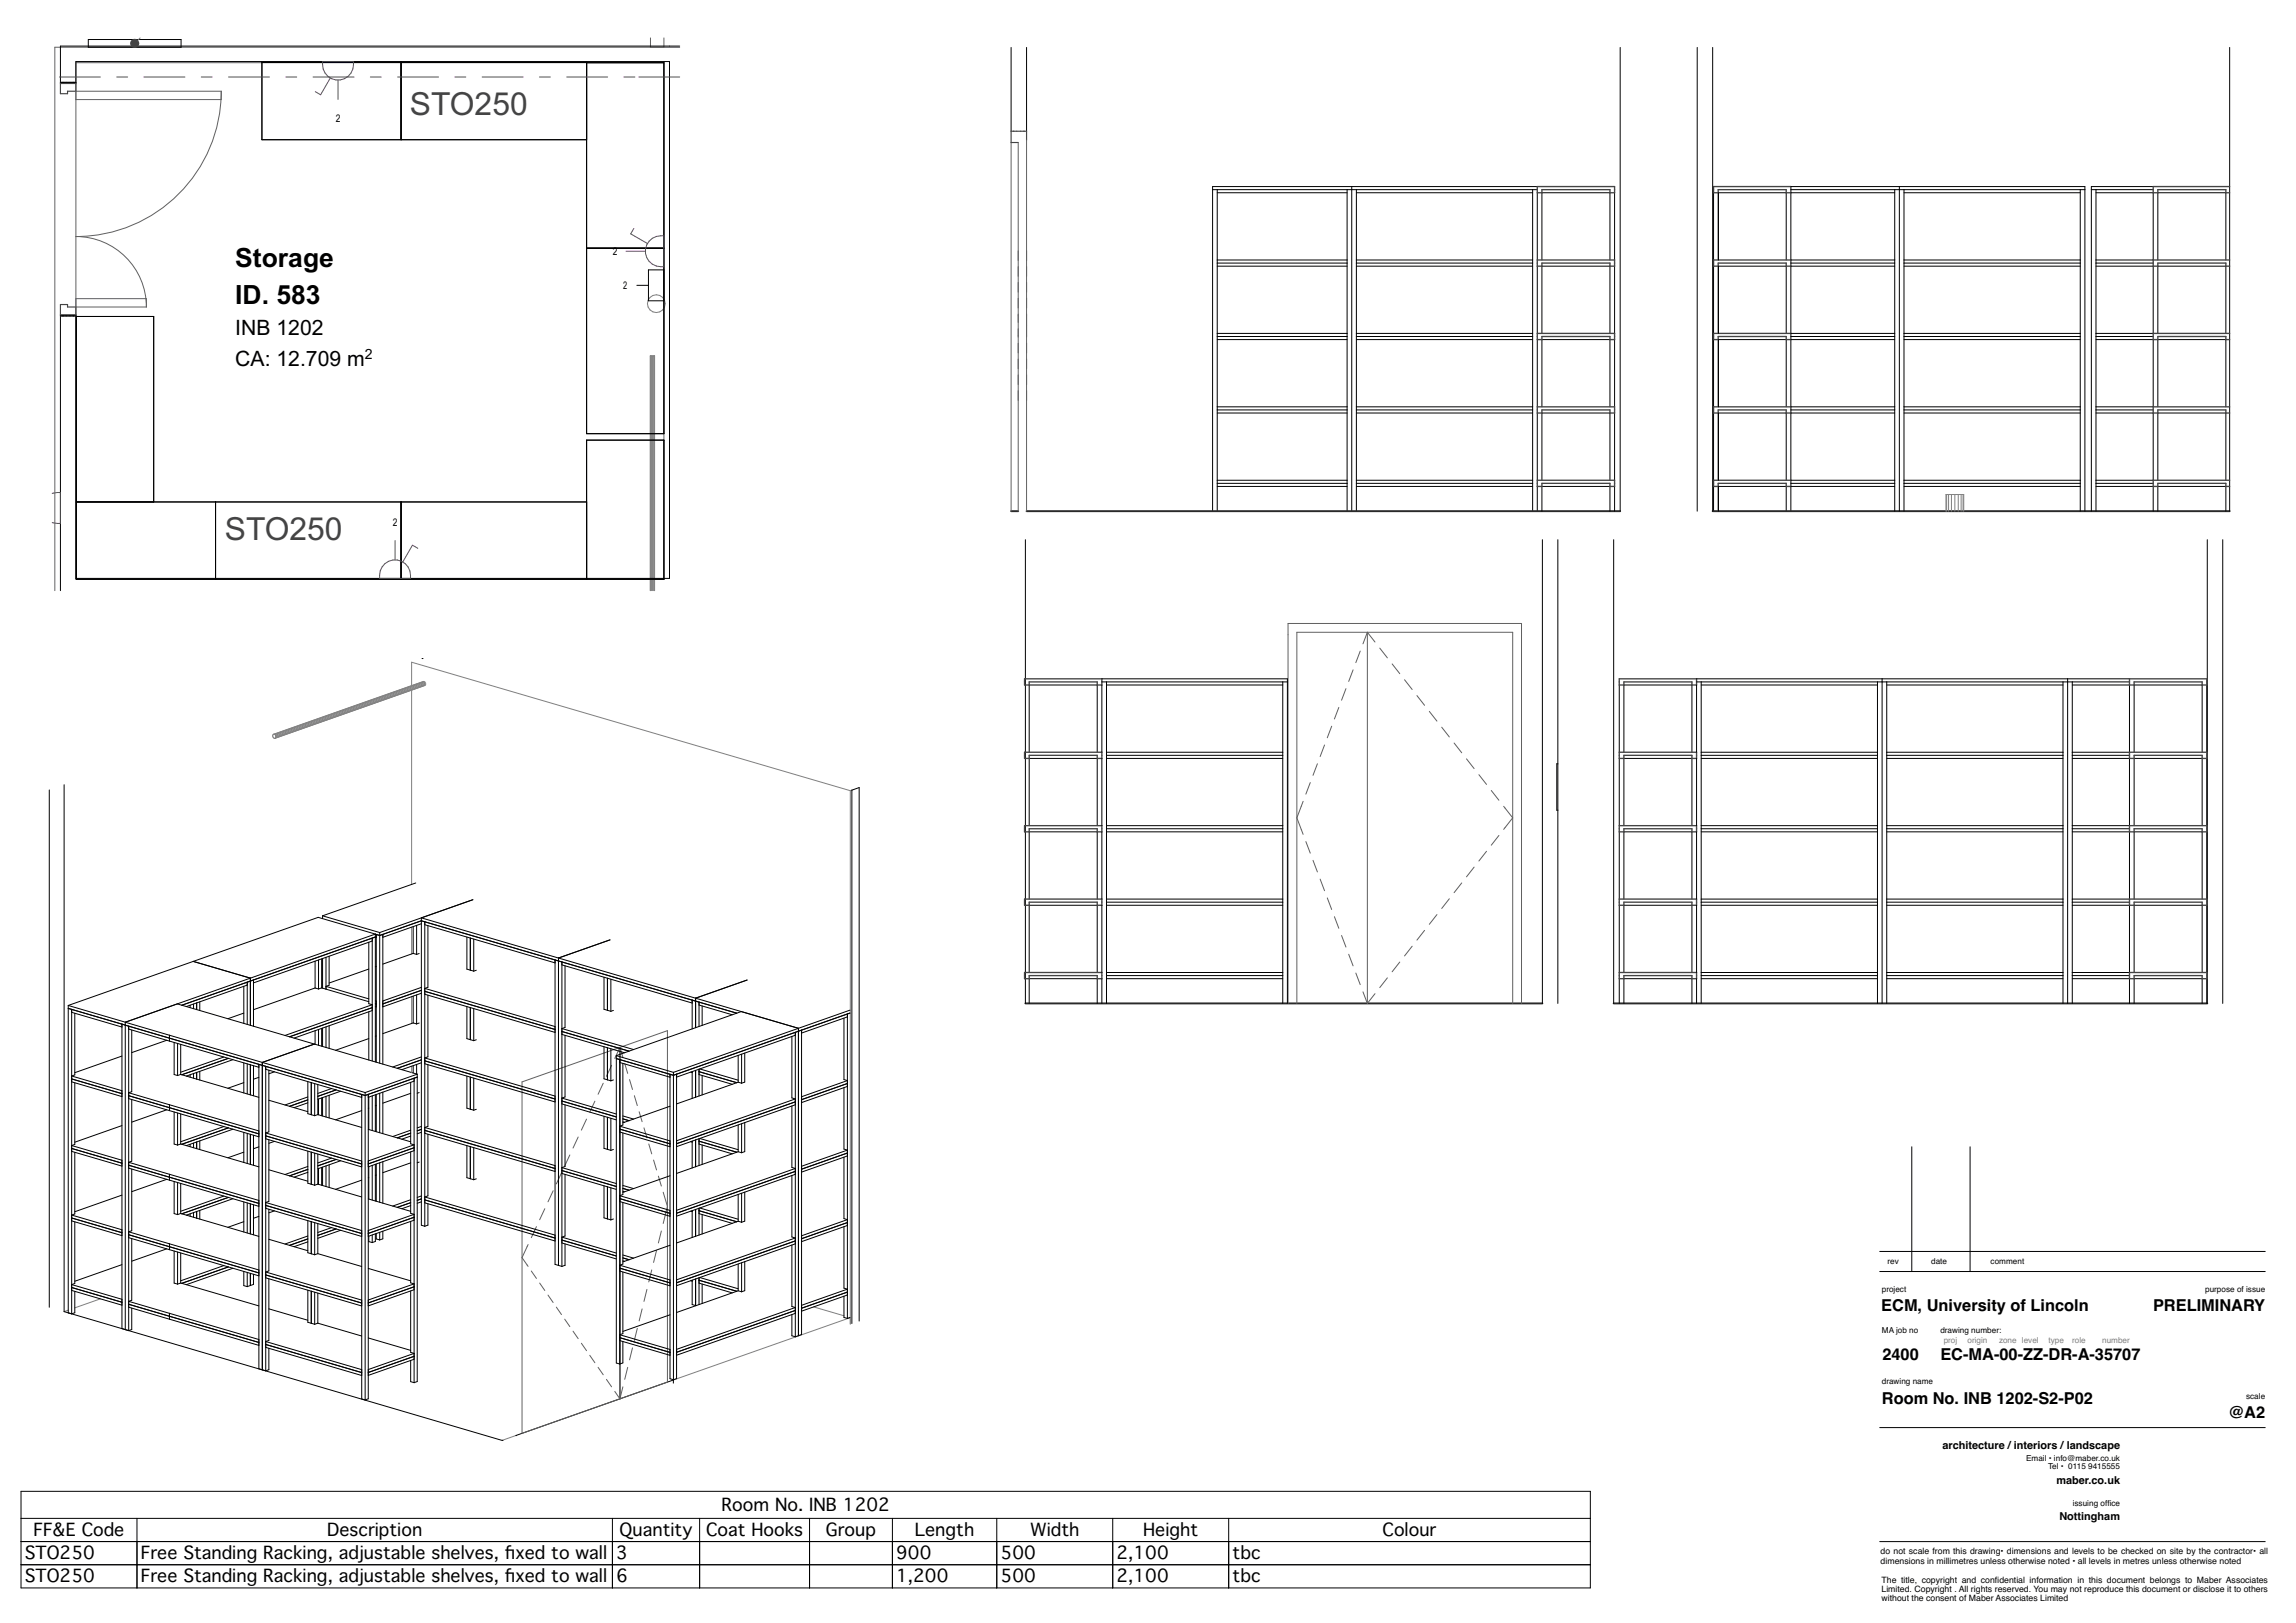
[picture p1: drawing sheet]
<svg xmlns="http://www.w3.org/2000/svg" width="594mm" height="420mm" viewBox="0 0 594 420" stroke-linecap="round" stroke-linejoin="round" font-family="sans-serif">
<defs><g id="words">
<g font-size="8.2" fill="#444">
<text x="106" y="29.7">STO250</text>
<text x="58.2" y="139.7">STO250</text>
</g>
<g font-size="6.9">
<text x="60.9" y="69.1">Storage</text>
<text x="60.9" y="78.5">ID. 583</text>
</g>
<g font-size="5.5">
<text x="60.9" y="86.7">INB 1202</text>
<text x="60.9" y="94.6">CA: 12.709 m</text>
</g>
<g font-size="4.5">
<text x="186.7" y="390.9">Room No. INB 1202</text>
<text x="8.7" y="397.4">FF&amp;E Code</text>
<text x="84.6" y="397.4">Description</text>
<text x="160.3" y="397.4">Quantity</text>
<text x="182.7" y="397.4">Coat Hooks</text>
<text x="213.7" y="397.4">Group</text>
<text x="236.7" y="397.4">Length</text>
<text x="266.5" y="397.4">Width</text>
<text x="295.8" y="397.4">Height</text>
<text x="357.7" y="397.4">Colour</text>
<text x="6.4" y="403.4">STO250</text>
<text x="36.4" y="403.4">Free Standing Racking, adjustable shelves, fxed to wall</text>
<text x="130.6" y="403.4">i</text>
<text x="159.4" y="403.4">3</text>
<text x="231.9" y="403.4">900</text>
<text x="258.9" y="403.4">500</text>
<text x="288.9" y="403.4">2,100</text>
<text x="318.9" y="403.4">tbc</text>
<text x="6.4" y="409.4">STO250</text>
<text x="36.4" y="409.4">Free Standing Racking, adjustable shelves, fxed to wall</text>
<text x="130.6" y="409.4">i</text>
<text x="159.4" y="409.4">6</text>
<text x="231.9" y="409.4">1,200</text>
<text x="258.9" y="409.4">500</text>
<text x="288.9" y="409.4">2,100</text>
<text x="318.9" y="409.4">tbc</text>
</g>
<g font-size="4.2">
<text x="486.7" y="339.2">ECM, University of Lincoln</text>
<text x="557" y="339.2">PRELIMINARY</text>
<text x="487" y="352">2400</text>
<text x="502" y="352">EC-MA-00-ZZ-DR-A-35707</text>
<text x="486.9" y="363.3">Room No. INB 1202-S2-P02</text>
<text x="576.5" y="367">@A2</text>
</g>
<text font-size="3.7" x="94.4" y="93">2</text>
<g font-size="2.8">
<text x="502.5" y="374.9">architecture /interiors /landscape</text>
<text x="532" y="384.1">maber.co.uk</text>
<text x="532.8" y="393.4">Nottingham</text>
</g>
<g font-size="2.7">
<text x="86.8" y="31.5">2</text>
<text x="158.5" y="66">2</text>
<text x="161.2" y="74.9">2</text>
<text x="101.6" y="136.1">2</text>
</g>
<g font-size="2.3">
<text x="486.5" y="402.3">do not scale from this drawing• dimensions and levels to be checked on site by the contractor• all</text>
<text x="486.5" y="404.7">dimensions in millimetres unless otherwise noted • all levels in metres unless otherwise noted</text>
<text x="486.8" y="409.7">The title, copyright and confdential information in this document belongs to Maber Associates</text>
<text x="486.8" y="412">Limited. Copyright . All rights reserved. You may not reproduce this document or disclose it to others</text>
<text x="516.1" y="409.7">i</text>
<text x="486.8" y="414.2">without the consent of Maber Associates Limited</text>
</g>
<g font-size="2.1">
<text x="488.3" y="327.1">rev</text>
<text x="499.6" y="327.1">date</text>
<text x="515" y="327.1">comment</text>
<text x="486.8" y="334.3">project</text>
<text x="570.5" y="334.3">purpose of issue</text>
<text x="486.9" y="345">MA job no</text>
<text x="502" y="345">drawing number:</text>
<text x="486.8" y="358.2">drawing name</text>
<text x="581.1" y="362">scale</text>
<text x="524.2" y="378.1">Email • info@maber.co.uk</text>
<text x="529.9" y="380.2">Tel • 0115</text>
<text x="540.2" y="380.2">9415555</text>
<text x="536.2" y="389.8">issuing offce</text>
<text x="545.2" y="389.8">i</text>
</g>
<g font-size="2.1" fill="#7f7f7f">
<text x="502.9" y="347.6">proj</text>
<text x="509" y="347.6">origin</text>
<text x="517.2" y="347.6">zone level</text>
<text x="530" y="347.6">type</text>
<text x="536.1" y="347.6">role</text>
<text x="543.9" y="347.6">number</text>
</g>
</g></defs>
<path d="M486.3 329h99.7M486.3 323.9h99.7M486.3 369.4h99.7M486.3 398.9h99.7" fill="none" stroke="#000" stroke-width=".26"/>
<path d="M560.4 372.2h24.3v23.8h-24.3z" fill-rule="evenodd" fill="#fff"/>
<g fill="none" stroke="#000" stroke-width=".26">
<path d="M15.6 21.3h4M15.6 81.7h4M494.6 296.8v32.2M509.7 296.8v32.2M5.4 385.9h406v25h-406zM5.4 392.9h406M5.4 398.9h406M35.4 392.9v18M158.4 392.9v18M181 392.9v18M209.4 392.9v18M230.9 392.9v18"/>
<path d="M257.9 392.9v18M287.9 392.9v18M317.9 392.9v18M5.4 404.9h406"/>
</g>
<!-- layer: A-35-FFE-Zones -->
<path d="M19.6 16.2h152.2v133.7h-152.2zM168.3 9.8v2.5M171.8 9.8v2.4M175.8 12.3l-161.6-.1v140.6" fill="none" stroke="#606060" stroke-width=".26"/>
<!-- layer: Y-15-M-590-M_PIPEWORK.Revit MEP -->
<g fill="none" stroke="#808080" stroke-width=".26">
<path d="M168.3 92.1v60.7M168.4 92.1v60.7M168.6 92.1v60.7M168.8 92.1v60.7M169 92.1v60.7M169.2 92.1v60.7M168.2 152.8v-60.7h1.2l-.1 60.7"/>
<circle cx="169.8" cy="78.6" r="2.3"/>
</g>
<!-- layer: A-25-M_Wall_Int -->
<path d="M175.8 11.9h-160.2v9.4h4v-5.4h153.6v133.8h-153.6v-68h-4v71.1" fill="none" stroke="#000" stroke-width=".26"/>
<path d="M19.6 23.6h37.6v2.2h-37.6zM57.2 23.6a37.6 37.6 0 0 1-37.6 37.6 18.2 18.2 0 0 1 18.3 18.2M19.6 77.3h18.3v2.1h-18.3z" fill="none" stroke="#606060" stroke-width=".26"/>
<path d="M15.6 21.3h4v2.3h-2.1v.6h-1.9zM15.6 21.6h4M15.6 78.8h1.9v.6h2.1v2.3h-4zM15.6 81.4h4" fill="none" stroke="#444" stroke-width=".3"/>
<!-- layer: A-35-M_FFE_Loose -->
<path d="M103.8 16.2v20M151.8 16.2h20v96h-20v-96h-84v20h84M151.8 64.2h20M19.8 129.9h132M39.8 129.9v-48h-20v68h152v-36h-20v36M55.8 129.9v20M103.8 129.9v20" fill="none" stroke="#000" stroke-width=".26"/>
<!-- layer: A-35-M_FFE_Schedule -->
<path d="M22.8 10.2h24v2h-24z" fill="none" stroke="#000" stroke-width=".26"/>
<path d="M164.8 73.8h3M167.8 69.8h4v8h-4z" fill="none" stroke="#000" stroke-width=".26"/>
<g fill="none" stroke="#00f" stroke-width=".26">
<path d="M83.5 15.9h8a4.1 4.1 0 0 1-4 4.8 4.1 4.1 0 0 1-4-4.8zM85.5 20.2h.1M85.5 20.2l-2.5 4.3-1.4-.8M87.5 20.7v5M164 59.1l-.8 1.4 4.3 2.5M162 65h5M167.5 63h.1M167.9 62.4a4.3 4.3 0 0 1 3.9-1.4v8a4.1 4.1 0 0 1-4.3-2 4.1 4.1 0 0 1 .4-4.6zM13.5 127.7l2.1-.2v8l-2.1-.3M102.2 139.9v5M99.6 145.9a4.1 4.1 0 0 1 4.6-.5 4.1 4.1 0 0 1 2 4.3h-8a4.3 4.3 0 0 1 1.4-3.8zM104.2 145.4h.1"/>
<path d="M108.1 141.9l-1.4-.8-2.5 4.3"/>
</g>
<path d="M36.3 9.8l-.7 .7" fill="none" stroke="#808080" stroke-width=".26"/>
<circle cx="34.8" cy="11.2" r="1" fill="none" stroke="#444" stroke-width=".35"/>
<circle cx="34.8" cy="11.2" r="1" fill="#444"/>
<!-- layer: A-15-MG_Structural_Grid -->
<g fill="none" stroke="#750077" stroke-width=".26">
<path d="M15.4 19.9h10.6M30.2 19.9h2.8M37.3 19.9h10.5M52.1 19.9h2.8M59.1 19.9h10.6M73.9 19.9h2.9M81 19.9h10.6M95.8 19.9h2.8M102.9 19.9h10.6M117.7 19.9h2.8M124.7 19.9h10.6M139.6 19.9h2.8"/>
<path d="M146.6 19.9h10.6M161.4 19.9h2.9M165.3 19.9h10.5"/>
</g>
<g fill="none" stroke="#000" stroke-width=".26">
<path d="M109.2 170.4h.1M12.7 204.4v133.9M16.6 203.1v136.3l1.1 .3M83.5 237v.7M83.5 237l14.7 4.3M106.9 239.8v6.9M107.6 228.5l-24.1 8.5M107.8 239.5v7.5M109 238.3l-10.8 3.8-15.9-4.7-32.3 11.4M109 239l-10 3.6M109 238.3l.9 .2v78.8M109 238.3l71.8 21v6.3"/>
<path d="M109.9 239.3l33.7 9.9M110.7 239.5v16l-.8 .3 33.7 9.9M122.3 232.8l-24.1 8.5M45.9 259.8l35.4 10.4M50 248.8l-32.3 11.4M50 248.8l14.8 4.3M50.1 259.8v1.2M50.9 259.5v1.8M51.7 259.3v2.2M63.1 255.2v9.6M64 254.9l-15.8 5.6M64.8 253.1l-32.4 11.4"/>
<path d="M64.8 253.1v12.2M64.8 253.9l-17.8 6.2M64.8 253.1l32.3-11.4v33.1M65.6 253.6v12M81.5 248.7v7M81.5 255.7l.9 .2M81.5 255.7l-15.9 5.6M82.4 248.4v7.5M83.2 248.1v7.5M83.2 255.6l-.8 .3M83.2 255.6l12.2 3.6M83.5 248.1v7.6"/>
<path d="M84.3 247.7v8.3M85.1 247.5v7.5l-.8 .2 11.1 3.3M95.4 243.8v15.9l.9 .3-22.6 8M95.4 250.8l-10.3 3.6M96.3 242.8v31.8M96.3 243.5l-30.7 10.9M97.1 242.5l-33.1 11.7v10.9M97.1 259.7l.2 .1M97.1 242.5l.2 .1M97.1 259l.2 .1M97.3 250.1l-.2 .1M97.3 241.8v33.1"/>
<path d="M98.2 241.3v33.8M99 241.8v33.6M106.9 246.7l-7.9 2.8M106.9 257.8v6.9M106.9 246.7l.9 .3M107.8 257.5v7.5M108.4 246.7l-.6 .3M109 257l-10 3.5M109 256.3l-10 3.5M109 255.5l-10 3.5M109.9 257.3l33.7 9.9M109.9 256.5l33.7 9.9"/>
<path d="M110.7 257.5v16l-.8 .3 33.7 9.8M120.8 242.5v8.3l1.8 .5M121.7 242.8v8.3M122.6 243v8.3M123.2 251.1l-.6 .2M143.6 248.4v78.8l1.8 .5M144.5 247.9l-35.5-10.4v79.6l.9 .2M144.5 247.9v79.6M144.5 247.9l62.1 18.2M145.4 249.7l33.7 9.9M145.4 248.9v78.8M146.2 249.9v16l-.8 .3 18.5 5.4"/>
<path d="M156.3 252.9v8.3l1.7 .5M157.2 253.1v8.3M157.8 243.2l-13.3 4.7M158 253.4v8.3M179.1 258.8v7.5M180 259.1l10.6 3.1M193.3 253.6l-13.3 4.7v7.6M17.7 261l15.6 4.6v78.7M17.7 260.2v79.5M17.7 260.2l14.7 4.3M18.5 261.2v78.8M18.5 280l13 3.8"/>
<path d="M18.5 279.2l13 3.8M18.5 262l13 3.8M19.3 262.2v16l-.8 .2 13 3.9M31.5 265v78.8l1.8 .5M31.5 273.3l-12.2 4.3M32.4 265.3l62.1 18.2 13.4-4.8M32.4 264.5v79.6M32.4 264.5l11.4 3.4M33.3 266.3l10.5 3.1M34.1 266.5v16l-.8 .3 10.5 3.1M43.1 269.2l-9 3.2M43.8 269.4l23.2 6.8"/>
<path d="M43.8 267.9v1.5M43.8 267.9l24.1 7M45.1 269.8v8.3l.8 .2M45.9 270v8.3M46.7 270.3v7.7M46.7 278l20.3 6M46.7 278l-.8 .3M49.2 260.1v.7M49.2 278.1v.7M50.1 277.8v1.2M50.9 277.5v1.8M51.7 277.2v2.3"/>
<path d="M57.9 273.5l-11.2 4M59.1 273.9l-12.1 4.2M60.3 274.2l-12.1 4.3M63.1 275v7.8M63.1 262.2l-4.1 1.4M64 275.3v7.8M64.8 275.5v7.8M65.6 275.8v7.8M67 275.4v78.8l1.7 .5M67 278.8l-1.4 .5M67.9 274.9v79.6M67.9 274.9l26.6 7.8"/>
<path d="M68.7 276v78.7M68.7 276.7l24.9 7.3M69.6 276.9v16l-.9 .3 24.9 7.3M71 277.4l-1.4 .5M79.6 279.9v8.3l1.8 .5M81.3 270.2l26.6 7.8M81.3 270.2l-13.4 4.7M81.5 266.7v3.5M82.4 266.4v4.1M83.2 266.1v4.6M83.5 266v4.8M84.3 265.7v5.4"/>
<path d="M85.1 265.4v5.9M95.4 261.8v12.5M95.4 268.8l-8.6 3M96.3 261.5l-20.2 7.1M96.3 260.8l-21.4 7.5M97.1 260.5l.2 .1M97.3 268.1l-.2 .1M106.9 275.8v1.9M106.9 264.7l.9 .3M106.9 264.7l-7.9 2.8M107.1 279v78.8M107.1 279.8l-11.8 4.2"/>
<path d="M107.8 275.5v2.4M107.9 278v79.5l-.8 .3M107.9 278l-13.4 4.7M108.4 264.7l-.6 .3M109 275l-5 1.8M109 274.3l-6.2 2.2M109 273.5l-7.4 2.6M109.9 275.3l33.7 9.9M109.9 274.5l33.7 9.9M110.7 275.5v16l-.8 .3 33.7 9.8M120.8 260.5v8.3l1.8 .5M120.8 278.5v8.3l1.8 .5"/>
<path d="M121.7 260.7v8.3M121.7 278.7v8.3M122.6 261v8.3M122.6 279v8.3M123.2 269.1l-.6 .2M145.4 267.7l16.2 4.7M145.4 266.9l17.3 5.1M146.2 267.9v16l-.8 .3 14 4.1M156.3 270.9v8.3l1.7 .5M157.2 271.1v8.3M158 271.4v8.3M158.7 279.5l-.7 .2"/>
<path d="M158.7 261.5l-.7 .2M159.4 273.2v79.5l.9 .3M159.4 273.9l14.8 4.4M159.4 273.2l14.8 4.3M160.3 274.2v78.8M160.3 275l13 3.8M161.1 275.2v15.9l-.8 .3 13 3.8M173.3 278v78.8l.9 .2M174.2 278.3l45.7-16.1-.7 .2v78.8M174.2 278.3l.8-.3v78.8l-.8 .2M174.2 277.5v79.5M178.7 277.4l.4 .2"/>
<path d="M179.1 277.3v6.9M180 277v6.9M180.8 278.1l8.6 2.5M180.8 276.7v6.9M180.8 277.3l9.8 2.9M180.8 260.1l8.6 2.5M181 276.6l10 2.9M181.7 260.3v5M181.7 278.3v5M191 273.1v7M191.9 272.8v7.5M192.7 272.5v7.5l-.8 .3"/>
<path d="M204.9 268.2v15.9l.9 .3-30.8 10.8M205.8 267.9l-30.8 10.8M205.8 267.1v78.8M206.6 266.1v79.5M206.6 266.1l-14.8-4.3-32.4 11.4M207.4 266.6v78.8l-1.6 .5M218.3 263.5v15.9l.9 .2-11.8 4.2M219.2 263.2l-11.8 4.1M219.9 261.4l-45.7 16.1M18.5 298l13 3.8M18.5 297.2l13 3.8M19.3 298.2v15.9l-.8 .3 13 3.8"/>
<path d="M19.3 280.2v16l-.8 .2 13 3.8M31.5 291.3l-12.2 4.3M33.3 283.5l33.7 9.9M33.3 284.3l10.5 3.1M34.1 284.5v16l-.8 .3 10.5 3.1M43.1 287.2l-9 3.2M43.8 287.4l23.2 6.8M43.8 285.9v1.5M43.8 285.9l23.2 6.8M45.1 287.8v8.3l.8 .2M45.9 288v8.3M46.7 288.3v7.7"/>
<path d="M46.7 296l20.3 6M46.7 296l-.8 .3M49.2 296.1v.6M50.1 295.8v1.2M50.9 295.5v1.7M51.7 295.2v2.3M57.9 291.5l-11.2 4M59.1 291.9l-12.1 4.2M60.3 292.2l-12.1 4.3M63.1 293v7.8M63.1 298.2l-4.1 1.4M63.1 280.2l-4.1 1.4"/>
<path d="M64 293.3v7.8M64.8 293.5v7.8M65.6 293.8v7.8M67 296.8l-1.4 .5M68.7 294.7l24.9 7.3M68.7 293.9l24.9 7.3M69.6 294.9v16l-.9 .3 24.9 7.3M69.6 284.7l10 3M71 295.4l-1.4 .5M79.6 297.9v8.3l1.8 .5M79.6 285.4l-3.5 1.2M79.6 284.6l-4.7 1.7"/>
<path d="M79.6 283.9l-5.9 2M80.5 280.2v8.3M80.5 298.2v8.3M81.4 280.4v8.3M81.4 298.4v8.3M82.2 280.7v7.7M82.2 298.6v7.8M82.2 288.4l-.8 .3M82.2 288.4l11.4 3.4M82.4 284.4v4.1M83.2 284.1v4.6M83.5 284v4.8"/>
<path d="M84.3 283.7v5.4M85.1 283.4v5.9M85.8 299.7l-3.6 1.2M85.8 281.7l-3.6 1.3M87 282l-4.8 1.7M88.1 282.4l-5.9 2.1M93.6 283.2v78.8l.9 .3M93.6 287.4l-6.8 2.4M94.5 282.7v79.6M95.3 283.2v78.8l-.8 .3M95.3 292.3l10.9 3.2M95.4 283.9v8.4"/>
<path d="M95.4 286.8h-.1M96.3 283.6v9M97.1 283.3v9.5M97.3 283.2v9.7M97.3 286.1l-.2 .1M98.2 282.9v10.2M99 282.6v10.8M106.2 280.1v15.9l.9 .3-11.8 4.1M106.2 298.1v15.9l.9 .2-11.8 4.2M106.2 294l-2.2 .8M106.2 293.2l-3.4 1.3M106.2 292.5l-4.6 1.6"/>
<path d="M106.2 282.9l-7.2 2.6M107.1 297.8l-11.8 4.2M107.1 297l-11.8 4.2M108.4 282.7l-.5 .2M109 293l-1.1 .4M109 292.3l-1.1 .3M109 291.5l-1.1 .4M109.9 293.3l33.7 9.8M109.9 292.5l33.7 9.9M110.7 293.5v16l-.8 .3 33.7 9.8M120.8 296.5v8.3l1.8 .5M121.7 296.7v8.3"/>
<path d="M122.6 297v8.3M123.2 287.1l-.6 .2M145.4 285.7l14 4.1M145.4 284.9l14 4.1M146.2 285.9v16l-.8 .3 14 4.1M156.3 288.9v8.3l1.7 .5M157.2 289.1v8.3M158 289.4v8.3M158.7 297.5l-.7 .2M160.3 292.9l13 3.9M160.3 292.2l13 3.8M161.1 290.3l.5 .1"/>
<path d="M161.1 289.5l1.6 .5M161.1 288.8l2.8 .8M161.1 293.2v15.9l-.8 .3 13 3.8M173.3 286.3l-12.2 4.3M178.7 295.4l.4 .2M179.1 295.3v6.9M180 295v6.9M180.8 296.1l8.6 2.5M180.8 294.7v6.9M180.8 295.3l9.8 2.9M181 294.6l10 2.9M181.7 296.3v5"/>
<path d="M191 291.1v6.9M191 298l.9 .3M191 298l-16 5.7M191 280.1l.9 .2M191 280.1l-16 5.6M191.9 290.8v7.5M192.7 290.5v7.5l-.8 .3M204.9 286.2v15.9l.9 .3-30.8 10.8M205.8 285.9l-30.8 10.8M205.8 285.1l-30.8 10.9M218.3 281.5v15.9l.9 .2-11.8 4.2M218.3 299.5v15.9l.9 .2-11.8 4.2"/>
<path d="M219.2 299.1l-11.8 4.2M219.2 298.4l-11.8 4.2M219.2 281.1l-11.8 4.2M219.2 280.4l-11.8 4.2M18.5 315.9l13 3.9M18.5 315.2l13 3.8M19.3 316.2v15.9l-.8 .3 13 3.8M31.5 309.3l-12.2 4.3M33.3 319.5l33.7 9.9M33.3 301.5l33.7 9.9M33.3 302.3l10.5 3.1M34.1 302.5v16l-.8 .3 10.5 3.1"/>
<path d="M43.1 305.2l-9 3.2M43.8 305.4l23.2 6.8M43.8 303.9v1.5M43.8 303.9l23.2 6.8M45.1 305.8v8.3l.8 .2M45.9 306v8.3M46.7 306.2v7.8M46.7 314l20.3 6M46.7 314l-.8 .3M49.2 314.1v.6M50.1 313.8v1.2M50.9 313.5v1.7"/>
<path d="M51.7 313.2v2.3M57.9 309.5l-11.2 4M59.1 309.9l-12.1 4.2M60.3 310.2l-12.1 4.3M63.1 311v7.8M63.1 316.1l-4.1 1.5M64 311.3v7.8M64.8 311.5v7.8M65.6 311.8v7.7M67 314.8l-1.4 .5M68.7 312.7l24.9 7.3M68.7 311.9l24.9 7.3"/>
<path d="M69.6 312.9v16l-.9 .3 24.9 7.2M69.6 302.7l10 3M71 313.4l-1.4 .5M79.6 315.9v8.3l1.8 .5M79.6 303.4l-3.5 1.2M79.6 302.6l-4.7 1.7M79.6 301.9l-5.9 2M79.6 319.8l-5.9 2.1M80.5 316.1v8.3M81.4 316.4v8.3M82.2 316.6v7.8M82.2 306.4l11.4 3.4"/>
<path d="M82.2 306.4l-.8 .3M82.4 302.4v4.1M83.2 302.1v4.6M83.5 302v4.8M84.3 301.7v5.3M85.1 301.4v5.9M85.8 317.7l-3.6 1.2M87 318l-4.8 1.7M87 300l-4.8 1.7M88.1 318.4l-5.9 2.1M88.1 300.4l-5.9 2.1M93.6 305.4l-6.8 2.4"/>
<path d="M95.3 310.3l10.9 3.2M95.4 319.9v1.4l.9 .3M95.4 301.9v8.4M95.4 304.7l-.1 .1M96.3 301.6v9M96.3 319.6v2M97.1 319.3v2l-.8 .3M97.1 301.3v9.5M97.3 319.2v1.4l.9 .3M97.3 301.2v9.7M97.3 304.1h-.2M98.2 300.9v10.2"/>
<path d="M98.2 318.9v2M99 318.6v2l-.8 .3M99 300.6v10.8M106.2 316.1v15.9l.9 .2-11.8 4.2M106.2 312l-2.2 .8M106.2 311.2l-3.4 1.2M106.2 300.9l-7.2 2.6M106.2 310.5l-4.6 1.6M107.1 315.8l-11.8 4.1M107.1 315l-11.8 4.2M108.4 300.7l-.5 .2M109 311l-1.1 .4"/>
<path d="M109 310.3l-1.1 .3M109 309.5l-1.1 .4M109.9 311.3l33.7 9.8M109.9 310.5l33.7 9.9M110.7 311.5v5.5l-.8 .3M123.2 305.1l-.6 .2M145.4 303.7l14 4.1M145.4 302.9l14 4.1M146.2 303.9v16l-.8 .2 14 4.2M156.3 306.9v8.3l1.7 .5M157.2 307.1v8.3M158 307.4v8.3"/>
<path d="M158.7 315.4l-.7 .3M160.3 310.9l13 3.8M160.3 310.2l13 3.8M161.1 307.5l1.6 .5M161.1 308.3l.5 .1M161.1 306.8l2.8 .8M161.1 311.2v15.9l-.8 .3 13 3.8M173.3 304.3l-12.2 4.3M178.7 313.4l.4 .1M179.1 313.3v6.9M180 313v6.9M180.8 314.1l8.6 2.5"/>
<path d="M180.8 312.7v6.9M180.8 313.3l9.8 2.9M181 312.6l10 2.9M181.7 314.3v5M191 309.1v6.9M191 316l.9 .3M191 316l-16 5.7M191.9 308.8v7.5M192.7 308.5v7.5l-.8 .3M204.9 304.2v15.9l.9 .3-30.8 10.8M205.8 303.9l-30.8 10.8M205.8 303.1l-30.8 10.9"/>
<path d="M218.3 317.4v15.9l.9 .3-11.8 4.2M219.2 317.1l-11.8 4.2M219.2 316.4l-11.8 4.2M17.7 339.7l112.2 33M17.7 339.7l.8 .3M18.5 333.9l13 3.8M18.5 333.2l13 3.8M19.3 334.2v5.5l-.8 .3M31.5 327.3l-12.2 4.3M33.3 337.5l33.7 9.9M33.3 338.3l10.5 3.1M33.3 320.3l10.5 3.1"/>
<path d="M34.1 320.5v16l-.8 .3 10.5 3.1M34.1 338.5v5.6l-.8 .2M43.1 323.2l-9 3.2M43.8 323.4l23.2 6.8M43.8 339.9l23.2 6.7M43.8 321.9v1.5M43.8 339.9v1.5M43.8 321.9l23.2 6.7M45.1 323.7v8.3l.8 .3M45.9 324v8.3M46.7 324.2v7.8M46.7 332l20.3 5.9"/>
<path d="M46.7 332l-.8 .3M57.9 327.5l-11.2 3.9M59.1 327.9l-12.1 4.2M60.3 328.2l-12.1 4.2M63.1 329v3.7l.9 .3M64 329.3v3.7M64.8 329.5v3.2M65.6 329.8v2.6l-1.6 .6M68.7 330.7l24.9 7.3M68.7 329.9l24.9 7.3M69.6 330.9v16l-.9 .3 24.9 7.2M69.6 338.7l10 3"/>
<path d="M69.6 320.7l10 3M79.6 333.9v8.3l1.8 .5M79.6 321.4l-3.5 1.2M79.6 320.6l-4.7 1.7M80.5 334.1v8.3M81.4 334.4v8.3M82.2 334.6v7.8M82.2 324.4l-.8 .3M82.2 324.4l11.4 3.3M95.3 328.2l10.9 3.3M106.2 334.1v15.9l.9 .2-11.8 4.2M107.1 333.8l-11.8 4.1"/>
<path d="M107.1 333l-11.8 4.2M145.4 321.7l14 4.1M145.4 320.9l14 4.1M146.2 321.9v5.5l-.8 .3M160.3 328.9l13 3.8M160.3 328.2l13 3.8M161.1 325.5l1.6 .5M161.1 324.8l2.8 .8M161.1 326.3l.5 .1M161.1 329.2v15.9l-.8 .3 13 3.8M173.3 322.3l-12.2 4.3M178.7 331.4l.4 .1"/>
<path d="M179.1 331.3v6.3l.9 .3M180 331v6.9M180 337.9h.1M180.8 332.1l8.6 2.5M180.8 330.7v6.9M180.8 331.3l9.8 2.9M181 330.6l10 2.9M181.7 332.3v5M191 327.1v6.9M191.9 326.8v7.5M191.9 334.3l-.9-.3-16 5.6M192.7 326.5v7.5l-.8 .3"/>
<path d="M204.9 322.2v15.9l.9 .3-30.8 10.8M205.8 339.9l-30.8 10.8M205.8 339.1l-30.8 10.8M205.8 321.9l-30.8 10.8M205.8 321.1l-30.8 10.9M218.3 335.4v5.5l.9 .3M219.2 335.1l-11.8 4.2M219.2 334.4l-11.8 4.1M43.8 341.4l23.2 6.8M68.7 348.7l24.9 7.3M68.7 347.9l24.9 7.3M69.6 348.9v5.6l-.9 .2"/>
<path d="M82.2 342.4l11.4 3.3M82.2 342.4l-.8 .3M95.3 346.2l10.9 3.2M106.2 352.1v5.4l.9 .3M107.1 351.7l-11.8 4.2M107.1 351l-11.8 4.2M160.3 346.9l13 3.8M160.3 346.2l13 3.8M161.1 347.2v5.5l-.8 .3M173.3 340.2l-12.2 4.3M174.2 357.9v-.8l-40.7 14.4M204.9 340.2v5.5l.9 .2"/>
<path d="M219.9 340.9l-.7 .3M222.3 341.9v-138.1l-1.9 .7v138M129.9 372.7h.1"/>
</g>
<g fill="none" stroke="#808080" stroke-width=".26">
<path d="M106.5 177.4v-6l113.5 33.2M106.5 178.6v50.3M109.6 176.3l-38.8 13.7M109.8 176.3l-38.8 13.7M109.9 176.4l-38.8 13.7M110 176.6l-38.7 13.6M110 177.3l-38.9 13.8M110.1 176.8l-38.8 13.6M110.1 177.2l-38.8 13.7M110.2 177l-38.8 13.7M70.8 190a.59 .59 0 0 0-.2 .6 .59 .59 0 0 0 .5 .5M70.8 190h.2"/>
<path d="M71 190l.1 .1M71.1 190.1l.2 .1M71.3 190.2v.2M71.3 190.9l-.2 .2M71.3 190.4l.1 .3M71.4 190.7l-.1 .2M220 204.6v138M220.4 204.5l-.4 .1M106.5 239.9v7M106.5 257.9v7M106.5 275.9v1.7M17.7 339l-1.1 .4"/>
<path d="M26 336.1l-6.7 2.3M210.5 338.2l7.8 2.3M219.9 340.9l-45.7 16.2M133.5 371.5l-3.6 1.2"/>
</g>
<g fill="none" stroke="#606060" stroke-width=".26">
<path d="M158.2 275.7l-1.3 2.8M160.4 271l-1.3 2.9M160.4 271l.7 2.6M160.4 271v91M160.4 271l-25.3 9v90.9l25.3-8.9M160.4 271l12.3-4.3v91l-12.3 4.3M161.6 275.2l.8 2.6M162.9 279.4l.7 2.5M147.4 298.9l-1.3 2.8M149.6 294.2l-1.3 2.9M151.7 289.6l-1.3 2.9M153.9 285l-1.3 2.8"/>
<path d="M156.1 280.3l-1.4 2.9M164.1 283.5l.8 2.6M165.4 287.7l.7 2.6M166.6 291.9l.8 2.5M167.8 296l.8 2.6M138.8 317.4l-1.3 2.9M140.9 312.8l-1.3 2.8M143.1 308.2l-1.3 2.8M145.3 303.5l-1.4 2.9M169.1 300.2l.8 2.6M170.3 304.4l.8 2.5M171.1 318.6l-.8 3.1"/>
<path d="M171.6 308.5l1.1 3.7-1.1 4.4M136.6 322.1l-1.5 3.3 1.5 2.3M137.5 328.9l1.3 1.9M139.6 332l1.3 2M141.8 335.1l1.3 2M143.9 338.3l1.4 1.9M166.1 338.7l-.7 3.1M167.4 333.7l-.8 3.1M168.6 328.6l-.8 3.1M169.9 323.6l-.8 3.1M146.1 341.4l1.3 1.9M148.3 344.5l1.3 1.9"/>
<path d="M150.4 347.6l1.3 1.9M152.6 350.7l1.3 1.9M154.7 353.8l1.4 2M156.9 357l1.3 1.9M161.1 358.9l-.7 3.1M162.4 353.8l-.8 3.1M163.6 348.8l-.7 3.1M164.9 343.8l-.8 3.1M159.1 360.1l1.3 1.9"/>
</g>
<!-- layer: A-35-M_FFE_Loose -->
<g fill="#fff">
<path d="M348.5 49.1h1.2v83.2h-1.2z" fill-rule="evenodd"/>
<path d="M313.7 49.1h1.2v83.2h-1.2z" fill-rule="evenodd"/>
<path d="M314.9 125.1h33.6v.8h-33.6z" fill-rule="evenodd"/>
<path d="M314.9 106.1h33.6v.8h-33.6z" fill-rule="evenodd"/>
<path d="M314.9 87.1h33.6v.8h-33.6z" fill-rule="evenodd"/>
<path d="M314.9 68.1h33.6v.8h-33.6z" fill-rule="evenodd"/>
<path d="M314.9 49.1h33.6v.8h-33.6z" fill-rule="evenodd"/>
<path d="M313.7 48.3h36v.8h-36z" fill-rule="evenodd"/>
<path d="M314.9 124.3h33.6v.8h-33.6z" fill-rule="evenodd"/>
<path d="M314.9 105.3h33.6v.8h-33.6z" fill-rule="evenodd"/>
<path d="M314.9 86.3h33.6v.8h-33.6z" fill-rule="evenodd"/>
<path d="M314.9 67.3h33.6v.8h-33.6z" fill-rule="evenodd"/>
<path d="M396.5 49.1h1.2v83.2h-1.2z" fill-rule="evenodd"/>
<path d="M349.7 49.1h1.2v83.2h-1.2z" fill-rule="evenodd"/>
<path d="M350.9 125.1h45.6v.8h-45.6z" fill-rule="evenodd"/>
<path d="M350.9 106.1h45.6v.8h-45.6z" fill-rule="evenodd"/>
<path d="M350.9 87.1h45.6v.8h-45.6z" fill-rule="evenodd"/>
<path d="M350.9 68.1h45.6v.8h-45.6z" fill-rule="evenodd"/>
<path d="M350.9 49.1h45.6v.8h-45.6z" fill-rule="evenodd"/>
<path d="M349.7 48.3h48v.8h-48z" fill-rule="evenodd"/>
<path d="M350.9 124.3h45.6v.8h-45.6z" fill-rule="evenodd"/>
<path d="M350.9 105.3h45.6v.8h-45.6z" fill-rule="evenodd"/>
<path d="M350.9 86.3h45.6v.8h-45.6z" fill-rule="evenodd"/>
<path d="M350.9 67.3h45.6v.8h-45.6z" fill-rule="evenodd"/>
<path d="M416.5 106.9h1.2v17.4h-1.2z" fill-rule="evenodd"/>
<path d="M416.5 125.9h1.2v6.4h-1.2z" fill-rule="evenodd"/>
<path d="M416.5 68.9h1.2v17.4h-1.2z" fill-rule="evenodd"/>
<path d="M416.5 49.9h1.2v17.4h-1.2z" fill-rule="evenodd"/>
<path d="M416.5 87.9h1.2v17.4h-1.2z" fill-rule="evenodd"/>
<path d="M397.7 106.9h1.2v17.4h-1.2z" fill-rule="evenodd"/>
<path d="M397.7 68.9h1.2v17.4h-1.2z" fill-rule="evenodd"/>
<path d="M397.7 125.9h1.2v6.4h-1.2z" fill-rule="evenodd"/>
<path d="M397.7 49.9h1.2v17.4h-1.2z" fill-rule="evenodd"/>
<path d="M397.7 87.9h1.2v17.4h-1.2z" fill-rule="evenodd"/>
<path d="M398.9 125.1h17.6v.8h-17.6z" fill-rule="evenodd"/>
<path d="M398.9 106.1h17.6v.8h-17.6z" fill-rule="evenodd"/>
<path d="M398.9 87.1h17.6v.8h-17.6z" fill-rule="evenodd"/>
<path d="M398.9 68.1h17.6v.8h-17.6z" fill-rule="evenodd"/>
<path d="M398.9 49.1h17.6v.8h-17.6z" fill-rule="evenodd"/>
</g>
<!-- layer: A-25-M_Wall_Int -->
<g fill="#fff">
<path d="M265.6 12.3h153.6v120h-1.5v-84h-104v84h-48.1z" fill-rule="evenodd"/>
<path d="M314.9 125.9h33.6v6.4h-33.6z" fill-rule="evenodd"/>
<path d="M314.9 87.9h33.6v17.4h-33.6z" fill-rule="evenodd"/>
<path d="M314.9 106.9h33.6v17.4h-33.6z" fill-rule="evenodd"/>
<path d="M314.9 49.9h33.6v17.4h-33.6z" fill-rule="evenodd"/>
<path d="M314.9 68.9h33.6v17.4h-33.6z" fill-rule="evenodd"/>
<path d="M350.9 68.9h45.6v17.4h-45.6z" fill-rule="evenodd"/>
<path d="M350.9 49.9h45.6v17.4h-45.6z" fill-rule="evenodd"/>
<path d="M350.9 87.9h45.6v17.4h-45.6z" fill-rule="evenodd"/>
<path d="M350.9 106.9h45.6v17.4h-45.6z" fill-rule="evenodd"/>
<path d="M350.9 125.9h45.6v6.4h-45.6z" fill-rule="evenodd"/>
<path d="M398.9 106.9h17.6v17.4h-17.6z" fill-rule="evenodd"/>
<path d="M398.9 68.9h17.6v17.4h-17.6z" fill-rule="evenodd"/>
<path d="M398.9 87.9h17.6v17.4h-17.6z" fill-rule="evenodd"/>
<path d="M398.9 125.9h17.6v6.4h-17.6z" fill-rule="evenodd"/>
<path d="M398.9 49.9h17.6v17.4h-17.6z" fill-rule="evenodd"/>
<path d="M261.6 36.9h1.8v95.4h-1.8z" fill-rule="evenodd"/>
</g>
<!-- layer: A-35-M_FFE_Loose -->
<g fill="none" stroke="#000" stroke-width=".26">
<path d="M313.7 49.1h84M314.9 49.1v83.2M314.9 49.9h33.6M348.5 49.1v83.2M349.7 48.3v84M350.9 49.9h45.6M350.9 49.1v83.2M396.5 49.1v83.2M397.7 48.3h-84v84M397.7 49.9v17.4M417.7 49.9v17.4M314.9 68.9h33.6"/>
<path d="M314.9 68.1h33.6M314.9 67.3h33.6M350.9 68.9h45.6M350.9 68.1h45.6M350.9 67.3h45.6M397.7 68.9v17.4M398.9 67.3v-17.4h17.6v17.4M417.7 68.9v17.4M314.9 87.9h33.6M314.9 87.1h33.6M314.9 86.3h33.6M350.9 87.9h45.6"/>
<path d="M350.9 87.1h45.6M350.9 86.3h45.6M397.7 87.9v17.4M398.9 86.3v-17.4h17.6v17.4M417.7 87.9v17.4M314.9 106.9h33.6M314.9 106.1h33.6M314.9 105.3h33.6M350.9 106.9h45.6M350.9 106.1h45.6M350.9 105.3h45.6M397.7 106.9v17.4"/>
<path d="M398.9 105.3v-17.4h17.6v17.4M417.7 106.9v17.4M314.9 125.9h33.6M314.9 125.1h33.6M314.9 124.3h33.6M350.9 125.9h45.6M350.9 125.1h45.6M350.9 124.3h45.6M397.7 125.9v6.4M398.9 132.3v-6.4h17.6v6.4M398.9 124.3v-17.4h17.6v17.4M417.7 125.9v6.4"/>
</g>
<!-- layer: A-20-M_Floor_Slab -->
<path d="M261.6 132.3h1.8M265.6 132.3h153.6" fill="none" stroke="#2a2a2a" stroke-width=".5"/>
<!-- layer: A-25-M_Wall_Int -->
<path d="M261.6 12.3v21.7M265.6 12.3v21.7M419.2 12.3v120" fill="none" stroke="#000" stroke-width=".26"/>
<path d="M261.6 36.9v95.4M263.4 36.9v95.4M265.6 36.2v96.1" fill="none" stroke="#606060" stroke-width=".26"/>
<path d="M265.6 36.2v-2.2h-4v2.9h1.8" fill="none" stroke="#444" stroke-width=".3"/>
<!-- layer: A-35-M_FFE_Loose -->
<path d="M397.7 48.3h20v1.6h-1.2v-.8h-17.6v.8h-1.2zM397.7 67.3h20v1.6h-1.2v-.8h-17.6v.8h-1.2zM397.7 86.3h20v1.6h-1.2v-.8h-17.6v.8h-1.2zM397.7 105.3h20v1.6h-1.2v-.8h-17.6v.8h-1.2zM397.7 124.3h20v1.6h-1.2v-.8h-17.6v.8h-1.2z" fill="none" stroke="#444" stroke-width=".35"/>
<!-- layer: A-25-M_Wall_Int -->
<g fill="#fff">
<path d="M265.3 139.7h133.7v120h-5.4v-98.4h-60.4v98.4h-.1v-84h-67.8z" fill-rule="evenodd"/>
<path d="M266.3 177.3h17.6v17.4h-17.6z" fill-rule="evenodd"/>
<path d="M266.3 196.3h17.6v17.4h-17.6z" fill-rule="evenodd"/>
<path d="M266.3 234.3h17.6v17.4h-17.6z" fill-rule="evenodd"/>
<path d="M266.3 253.3h17.6v6.4h-17.6z" fill-rule="evenodd"/>
<path d="M266.3 215.3h17.6v17.4h-17.6z" fill-rule="evenodd"/>
<path d="M286.3 177.3h45.6v17.4h-45.6z" fill-rule="evenodd"/>
<path d="M286.3 253.3h45.6v6.4h-45.6z" fill-rule="evenodd"/>
<path d="M286.3 234.3h45.6v17.4h-45.6z" fill-rule="evenodd"/>
<path d="M286.3 215.3h45.6v17.4h-45.6z" fill-rule="evenodd"/>
<path d="M286.3 196.3h45.6v17.4h-45.6z" fill-rule="evenodd"/>
<path d="M333.2 164.3h2.3v95.4h-2.3z" fill-rule="evenodd"/>
<path d="M391.4 164.3h2.2v95.4h-2.2z" fill-rule="evenodd"/>
<path d="M333.2 161.3h60.4v3h-2.2v-.7h-55.9v.7h-2.3z" fill-rule="evenodd"/>
<path d="M353.8 163.6h37.6v96.1h-37.6z" fill-rule="evenodd"/>
<path d="M335.5 163.6h18.3v96.1h-18.3z" fill-rule="evenodd"/>
</g>
<!-- layer: A-35-M_FFE_Loose -->
<g fill="#fff">
<path d="M283.9 215.3h1.2v17.4h-1.2z" fill-rule="evenodd"/>
<path d="M283.9 253.3h1.2v6.4h-1.2z" fill-rule="evenodd"/>
<path d="M283.9 177.3h1.2v17.4h-1.2z" fill-rule="evenodd"/>
<path d="M283.9 196.3h1.2v17.4h-1.2z" fill-rule="evenodd"/>
<path d="M283.9 234.3h1.2v17.4h-1.2z" fill-rule="evenodd"/>
<path d="M265.3 177.3h1v17.4h-1z" fill-rule="evenodd"/>
<path d="M265.3 253.3h1v6.4h-1z" fill-rule="evenodd"/>
<path d="M265.3 196.3h1v17.4h-1z" fill-rule="evenodd"/>
<path d="M265.3 215.3h1v17.4h-1z" fill-rule="evenodd"/>
<path d="M265.3 234.3h1v17.4h-1z" fill-rule="evenodd"/>
<path d="M266.3 252.5h17.6v.8h-17.6z" fill-rule="evenodd"/>
<path d="M266.3 233.5h17.6v.8h-17.6z" fill-rule="evenodd"/>
<path d="M266.3 214.5h17.6v.8h-17.6z" fill-rule="evenodd"/>
<path d="M266.3 195.5h17.6v.8h-17.6z" fill-rule="evenodd"/>
<path d="M266.3 176.5h17.6v.8h-17.6z" fill-rule="evenodd"/>
<path d="M285.1 176.5h1.2v83.2h-1.2z" fill-rule="evenodd"/>
<path d="M331.9 176.5h1.2v83.2h-1.2z" fill-rule="evenodd"/>
<path d="M286.3 252.5h45.6v.8h-45.6z" fill-rule="evenodd"/>
<path d="M286.3 233.5h45.6v.8h-45.6z" fill-rule="evenodd"/>
<path d="M286.3 214.5h45.6v.8h-45.6z" fill-rule="evenodd"/>
<path d="M286.3 195.5h45.6v.8h-45.6z" fill-rule="evenodd"/>
<path d="M286.3 176.5h45.6v.8h-45.6z" fill-rule="evenodd"/>
<path d="M285.1 175.7h48v.8h-48z" fill-rule="evenodd"/>
<path d="M286.3 251.7h45.6v.8h-45.6z" fill-rule="evenodd"/>
<path d="M286.3 232.7h45.6v.8h-45.6z" fill-rule="evenodd"/>
<path d="M286.3 213.7h45.6v.8h-45.6z" fill-rule="evenodd"/>
<path d="M286.3 194.7h45.6v.8h-45.6z" fill-rule="evenodd"/>
</g>
<!-- layer: A-35-M_FFE_Schedule -->
<path d="M403 197.7h-.3v12h.3" fill="none" stroke="#444" stroke-width=".35"/>
<!-- layer: A-20-M_Floor_Slab -->
<path d="M265.3 259.7h133.7" fill="none" stroke="#2a2a2a" stroke-width=".5"/>
<!-- layer: A-25-M_Wall_Int -->
<path d="M265.3 139.7v120M399 139.7v120M403 139.7v120" fill="none" stroke="#000" stroke-width=".26"/>
<g fill="none" stroke="#606060" stroke-width=".26">
<path d="M348.2 178.2l-1.1 3M350.1 173.3l-1.2 3M351.9 168.5l-1.1 3M353.8 163.6l-1.2 3M353.8 163.6v96.1M353.8 163.6l1.9 2.5M357 167.7l1.9 2.5M360.2 171.8l1.9 2.5M363.4 175.9l1.9 2.5M340.8 197.7l-1.1 2.9M342.7 192.8l-1.2 3M344.5 187.9l-1.1 3"/>
<path d="M346.4 183.1l-1.2 3M366.6 180l1.9 2.5M369.8 184.1l2 2.5M373 188.2l2 2.5M376.2 192.3l2 2.5M379.4 196.4l2 2.5M337.1 207.4l-1.6 4.2 1.6 4.3M337.8 217.8l1.2 3M339 202.5l-1.2 3M382.6 200.5l2 2.5M385.8 204.6l2 2.5M387.8 216.2l-2 2.5"/>
<path d="M389 208.7l2.4 2.9-2.4 3M339.7 222.6l1.1 3M341.5 227.5l1.2 3M343.4 232.4l1.1 3M345.2 237.2l1.2 3M371.8 236.7l-2 2.5M375 232.6l-2 2.5M378.2 228.5l-2 2.5M381.4 224.4l-2 2.5M384.6 220.3l-2 2.5M333.2 259.7v-98.4h60.4v98.4M335.5 259.7v-96.1h55.9v96.1"/>
<path d="M347.1 242.1l1.1 3M348.9 247l1.2 2.9M350.8 251.8l1.1 3M352.6 256.7l1.2 3M355.7 257.1l-1.9 2.6M358.9 253.1l-1.9 2.5M362.1 249l-1.9 2.5M365.3 244.9l-1.9 2.5M368.5 240.8l-1.9 2.5"/>
</g>
<!-- layer: A-35-M_FFE_Loose -->
<g fill="none" stroke="#000" stroke-width=".26">
<path d="M285.1 176.5h48M285.1 177.3v17.4M285.1 175.7h48v84M286.3 177.3h45.6M286.3 176.5v83.2M331.9 176.5v83.2M266.3 194.7v-17.4h17.6v17.4M285.1 196.3v17.4M286.3 196.3h45.6M286.3 195.5h45.6M286.3 194.7h45.6M266.3 213.7v-17.4h17.6v17.4"/>
<path d="M285.1 215.3v17.4M286.3 215.3h45.6M286.3 214.5h45.6M286.3 213.7h45.6M266.3 232.7v-17.4h17.6v17.4M285.1 234.3v17.4M286.3 234.3h45.6M286.3 233.5h45.6M286.3 232.7h45.6M266.3 251.7v-17.4h17.6v17.4M266.3 259.7v-6.4h17.6v6.4M285.1 253.3v6.4"/>
<path d="M286.3 253.3h45.6M286.3 252.5h45.6M286.3 251.7h45.6"/>
</g>
<path d="M265.1 175.7h20v1.6h-1.2v-.8h-17.6v.8h-1.2zM265.1 194.7h20v1.6h-1.2v-.8h-17.6v.8h-1.2zM265.1 213.7h20v1.6h-1.2v-.8h-17.6v.8h-1.2zM265.1 232.7h20v1.6h-1.2v-.8h-17.6v.8h-1.2zM265.1 251.7h20v1.6h-1.2v-.8h-17.6v.8h-1.2z" fill="none" stroke="#444" stroke-width=".35"/>
<g fill="#fff">
<path d="M443.3 68.9h1.2v17.4h-1.2z" fill-rule="evenodd"/>
<path d="M443.3 49.9h1.2v17.4h-1.2z" fill-rule="evenodd"/>
<path d="M443.3 125.9h1.2v6.4h-1.2z" fill-rule="evenodd"/>
<path d="M443.3 106.9h1.2v17.4h-1.2z" fill-rule="evenodd"/>
<path d="M443.3 87.9h1.2v17.4h-1.2z" fill-rule="evenodd"/>
<path d="M462.1 49.9h1.2v17.4h-1.2z" fill-rule="evenodd"/>
<path d="M462.1 87.9h1.2v17.4h-1.2z" fill-rule="evenodd"/>
<path d="M462.1 125.9h1.2v6.4h-1.2z" fill-rule="evenodd"/>
<path d="M462.1 106.9h1.2v17.4h-1.2z" fill-rule="evenodd"/>
<path d="M462.1 68.9h1.2v17.4h-1.2z" fill-rule="evenodd"/>
<path d="M444.5 125.1h17.6v.8h-17.6z" fill-rule="evenodd"/>
<path d="M444.5 106.1h17.6v.8h-17.6z" fill-rule="evenodd"/>
<path d="M444.5 87.1h17.6v.8h-17.6z" fill-rule="evenodd"/>
<path d="M444.5 68.1h17.6v.8h-17.6z" fill-rule="evenodd"/>
<path d="M444.5 49.1h17.6v.8h-17.6z" fill-rule="evenodd"/>
<path d="M490.2 49.1h1.2v83.2h-1.2z" fill-rule="evenodd"/>
<path d="M444.5 87.9l.1 17.4z" fill-rule="evenodd"/>
<path d="M444.5 106.9l.1 17.4z" fill-rule="evenodd"/>
<path d="M444.5 68.9l.1 17.4z" fill-rule="evenodd"/>
<path d="M444.5 49.9l.1 17.4z" fill-rule="evenodd"/>
<path d="M444.5 125.9l.1 6.4z" fill-rule="evenodd"/>
<path d="M463.3 125.1h26.9v.8h-26.9z" fill-rule="evenodd"/>
<path d="M463.3 106.1h26.9v.8h-26.9z" fill-rule="evenodd"/>
<path d="M463.3 87.1h26.9v.8h-26.9z" fill-rule="evenodd"/>
<path d="M463.3 68.1h26.9v.8h-26.9z" fill-rule="evenodd"/>
<path d="M463.3 49.1h26.9v.8h-26.9z" fill-rule="evenodd"/>
<path d="M463.3 48.3h28.1v.8h-28.1z" fill-rule="evenodd"/>
<path d="M463.3 124.3h26.9v.8h-26.9z" fill-rule="evenodd"/>
<path d="M463.3 105.3h26.9v.8h-26.9z" fill-rule="evenodd"/>
<path d="M463.3 86.3h26.9v.8h-26.9z" fill-rule="evenodd"/>
<path d="M463.3 67.3h26.9v.8h-26.9z" fill-rule="evenodd"/>
<path d="M538.2 49.1h1.2v83.2h-1.2z" fill-rule="evenodd"/>
<path d="M491.4 49.1h1.2v83.2h-1.2z" fill-rule="evenodd"/>
<path d="M492.6 125.1h45.6v.8h-45.6z" fill-rule="evenodd"/>
<path d="M492.6 106.1h45.6v.8h-45.6z" fill-rule="evenodd"/>
<path d="M492.6 87.1h45.6v.8h-45.6z" fill-rule="evenodd"/>
<path d="M492.6 68.1h45.6v.8h-45.6z" fill-rule="evenodd"/>
<path d="M492.6 49.1h45.6v.8h-45.6z" fill-rule="evenodd"/>
<path d="M491.4 48.3h48v.8h-48z" fill-rule="evenodd"/>
<path d="M492.6 124.3h45.6v.8h-45.6z" fill-rule="evenodd"/>
<path d="M492.6 105.3h45.6v.8h-45.6z" fill-rule="evenodd"/>
<path d="M492.6 86.3h45.6v.8h-45.6z" fill-rule="evenodd"/>
<path d="M492.6 67.3h45.6v.8h-45.6z" fill-rule="evenodd"/>
<path d="M541.1 49.1h1.2v83.2h-1.2z" fill-rule="evenodd"/>
<path d="M542.3 125.1h14.8v.8h-14.8z" fill-rule="evenodd"/>
<path d="M542.3 106.1h14.8v.8h-14.8z" fill-rule="evenodd"/>
<path d="M542.3 87.1h14.8v.8h-14.8z" fill-rule="evenodd"/>
<path d="M542.3 68.1h14.8v.8h-14.8z" fill-rule="evenodd"/>
<path d="M542.3 49.1h14.8v.8h-14.8z" fill-rule="evenodd"/>
<path d="M541.1 48.3h16v.8h-16z" fill-rule="evenodd"/>
<path d="M542.3 124.3h14.8v.8h-14.8z" fill-rule="evenodd"/>
<path d="M542.3 105.3h14.8v.8h-14.8z" fill-rule="evenodd"/>
<path d="M542.3 86.3h14.8v.8h-14.8z" fill-rule="evenodd"/>
<path d="M542.3 67.3h14.8v.8h-14.8z" fill-rule="evenodd"/>
<path d="M557.1 49.9h1.2v17.4h-1.2z" fill-rule="evenodd"/>
<path d="M557.1 125.9h1.2v6.4h-1.2z" fill-rule="evenodd"/>
<path d="M557.1 68.9h1.2v17.4h-1.2z" fill-rule="evenodd"/>
<path d="M557.1 87.9h1.2v17.4h-1.2z" fill-rule="evenodd"/>
<path d="M557.1 106.9h1.2v17.4h-1.2z" fill-rule="evenodd"/>
<path d="M575.9 49.9h.9v17.4h-.9z" fill-rule="evenodd"/>
<path d="M575.9 125.9h.9v6.4h-.9z" fill-rule="evenodd"/>
<path d="M575.9 106.9h.9v17.4h-.9z" fill-rule="evenodd"/>
<path d="M575.9 68.9h.9v17.4h-.9z" fill-rule="evenodd"/>
<path d="M575.9 87.9h.9v17.4h-.9z" fill-rule="evenodd"/>
<path d="M558.3 125.1h17.6v.8h-17.6z" fill-rule="evenodd"/>
<path d="M558.3 106.1h17.6v.8h-17.6z" fill-rule="evenodd"/>
<path d="M558.3 87.1h17.6v.8h-17.6z" fill-rule="evenodd"/>
<path d="M558.3 68.1h17.6v.8h-17.6z" fill-rule="evenodd"/>
<path d="M558.3 49.1h17.6v.8h-17.6z" fill-rule="evenodd"/>
</g>
<!-- layer: A-25-M_Wall_Int -->
<g fill="#fff">
<path d="M443.1 12.3h133.7v36h-35.7v84h-1.7v-84h-96.1v84h-.2z" fill-rule="evenodd"/>
<path d="M444.6 87.9h17.5v17.4h-17.5z" fill-rule="evenodd"/>
<path d="M444.6 68.9h17.5v17.4h-17.5z" fill-rule="evenodd"/>
<path d="M444.6 125.9h17.5v6.4h-17.5z" fill-rule="evenodd"/>
<path d="M444.6 49.9h17.5v17.4h-17.5z" fill-rule="evenodd"/>
<path d="M444.6 106.9h17.5v17.4h-17.5z" fill-rule="evenodd"/>
<path d="M463.3 125.9h26.9v6.4h-26.9z" fill-rule="evenodd"/>
<path d="M463.3 68.9h26.9v17.4h-26.9z" fill-rule="evenodd"/>
<path d="M463.3 87.9h26.9v17.4h-26.9z" fill-rule="evenodd"/>
<path d="M463.3 106.9h26.9v17.4h-26.9z" fill-rule="evenodd"/>
<path d="M463.3 49.9h26.9v17.4h-26.9z" fill-rule="evenodd"/>
<path d="M492.6 125.9h45.6v6.4h-30.2v-4.3h-4.6v4.3h-10.8z" fill-rule="evenodd"/>
<path d="M492.6 49.9h45.6v17.4h-45.6z" fill-rule="evenodd"/>
<path d="M492.6 87.9h45.6v17.4h-45.6z" fill-rule="evenodd"/>
<path d="M492.6 68.9h45.6v17.4h-45.6z" fill-rule="evenodd"/>
<path d="M492.6 106.9h45.6v17.4h-45.6z" fill-rule="evenodd"/>
<path d="M542.3 68.9h14.8v17.4h-14.8z" fill-rule="evenodd"/>
<path d="M542.3 106.9h14.8v17.4h-14.8z" fill-rule="evenodd"/>
<path d="M542.3 87.9h14.8v17.4h-14.8z" fill-rule="evenodd"/>
<path d="M542.3 125.9h14.8v6.4h-14.8z" fill-rule="evenodd"/>
<path d="M542.3 49.9h14.8v17.4h-14.8z" fill-rule="evenodd"/>
<path d="M558.3 49.9h17.6v17.4h-17.6z" fill-rule="evenodd"/>
<path d="M558.3 125.9h17.6v6.4h-17.6z" fill-rule="evenodd"/>
<path d="M558.3 68.9h17.6v17.4h-17.6z" fill-rule="evenodd"/>
<path d="M558.3 106.9h17.6v17.4h-17.6z" fill-rule="evenodd"/>
<path d="M558.3 87.9h17.6v17.4h-17.6z" fill-rule="evenodd"/>
</g>
<!-- layer: Y-15-M-590-M_PIPEWORK.Revit MEP -->
<g fill="#fff">
<path d="M505.7 128h.9v4.3h-.9z" fill-rule="evenodd"/>
<path d="M506.6 128h.8v4.3h-.8z" fill-rule="evenodd"/>
<path d="M504.9 128h.8v4.3h-.8z" fill-rule="evenodd"/>
<path d="M503.6 128h.5v4.3h-.5z" fill-rule="evenodd"/>
<path d="M504.1 128h.8v4.3h-.8z" fill-rule="evenodd"/>
<path d="M507.4 128h.5v4.3h-.5z" fill-rule="evenodd"/>
<path d="M507.9 128h.1v4.3h-.1z" fill-rule="evenodd"/>
<path d="M503.4 128h.2v4.3h-.2z" fill-rule="evenodd"/>
</g>
<!-- layer: A-35-M_FFE_Loose -->
<g fill="none" stroke="#000" stroke-width=".26">
<path d="M443.3 49.9v17.4M444.6 49.9v17.4M463.3 49.1h76.1M463.3 48.3h76.1v84M490.2 49.9h-26.9v17.4h26.9M490.2 49.1v83.2M491.4 48.3v84M492.6 49.9h45.6M492.6 49.1v83.2M538.2 49.1v83.2M541.1 49.1h16M542.3 49.9h14.8v17.4h-14.8"/>
<path d="M542.3 49.1v83.2M557.1 48.3h-16v84M443.3 68.9v17.4M444.5 67.3v-17.4h17.6v17.4M444.6 68.9v17.4M463.3 68.1h26.9M490.2 68.9h-26.9v17.4h26.9M492.6 68.9h45.6M492.6 68.1h45.6M492.6 67.3h45.6M542.3 68.9h14.8v17.4h-14.8M542.3 68.1h14.8"/>
<path d="M558.3 67.3v-17.4h17.6v17.4M443.3 87.9v17.4M444.5 86.3v-17.4h17.6v17.4M444.6 87.9v17.4M463.3 87.1h26.9M490.2 87.9h-26.9v17.4h26.9M492.6 87.9h45.6M492.6 87.1h45.6M492.6 86.3h45.6M542.3 87.9h14.8v17.4h-14.8M542.3 87.1h14.8M558.3 86.3v-17.4h17.6v17.4"/>
<path d="M443.3 106.9v17.4M444.5 105.3v-17.4h17.6v17.4M444.6 106.9v17.4M463.3 106.1h26.9M490.2 106.9h-26.9v17.4h26.9M492.6 106.9h45.6M492.6 106.1h45.6M492.6 105.3h45.6M542.3 106.9h14.8v17.4h-14.8M542.3 106.1h14.8M558.3 105.3v-17.4h17.6v17.4M443.3 125.9v6.4"/>
<path d="M444.5 124.3v-17.4h17.6v17.4M444.5 132.3v-6.4h17.6v6.4M444.6 125.9v6.4M463.3 125.1h26.9M490.2 125.9h-26.9v6.4M492.6 125.9h45.6M492.6 125.1h45.6M492.6 124.3h45.6M542.3 125.9h14.8v6.4M542.3 125.1h14.8M558.3 132.3v-6.4h17.6v6.4M558.3 124.3v-17.4h17.6v17.4"/>
</g>
<path d="M443.3 48.3h20v1.6h-1.2v-.8h-17.6v.8h-1.2zM576.8 48.3h-19.7v1.6h1.2v-.8h17.6v.8h.9M443.3 67.3h20v1.6h-1.2v-.8h-17.6v.8h-1.2zM576.8 67.3h-19.7v1.6h1.2v-.8h17.6v.8h.9M443.3 86.3h20v1.6h-1.2v-.8h-17.6v.8h-1.2zM576.8 86.3h-19.7v1.6h1.2v-.8h17.6v.8h.9M443.3 105.3h20v1.6h-1.2v-.8h-17.6v.8h-1.2zM576.8 105.3h-19.7v1.6h1.2v-.8h17.6v.8h.9M443.3 124.3h20v1.6h-1.2v-.8h-17.6v.8h-1.2zM576.8 124.3h-19.7v1.6h1.2v-.8h17.6v.8h.9" fill="none" stroke="#444" stroke-width=".35"/>
<!-- layer: A-20-M_Floor_Slab -->
<path d="M443.1 132.3h133.7" fill="none" stroke="#2a2a2a" stroke-width=".5"/>
<!-- layer: A-25-M_Wall_Int -->
<path d="M439.1 12.3v120M443.1 12.3v120M576.8 12.3v120" fill="none" stroke="#000" stroke-width=".26"/>
<!-- layer: Y-15-M-590-M_PIPEWORK.Revit MEP -->
<path d="M503.4 132.3v-4.3h4.6v4.3M503.6 128v4.3M504.1 128v4.3M504.9 128v4.3M505.7 128v4.3M506.6 128v4.3M507.4 128v4.3M507.9 128v4.3" fill="none" stroke="#808080" stroke-width=".26"/>
<!-- layer: A-25-M_Wall_Int -->
<g fill="#fff">
<path d="M417.5 139.7h153.5v120l-.1-84h-152v84h-1.4z" fill-rule="evenodd"/>
<path d="M420.1 253.3h17.6v6.4h-17.6z" fill-rule="evenodd"/>
<path d="M420.1 196.3h17.6v17.4h-17.6z" fill-rule="evenodd"/>
<path d="M420.1 177.3h17.6v17.4h-17.6z" fill-rule="evenodd"/>
<path d="M420.1 215.3h17.6v17.4h-17.6z" fill-rule="evenodd"/>
<path d="M420.1 234.3h17.6v17.4h-17.6z" fill-rule="evenodd"/>
<path d="M440.1 177.3h45.6v17.4h-45.6z" fill-rule="evenodd"/>
<path d="M440.1 196.3h45.6v17.4h-45.6z" fill-rule="evenodd"/>
<path d="M440.1 215.3h45.6v17.4h-45.6z" fill-rule="evenodd"/>
<path d="M440.1 253.3h45.6v6.4h-45.6z" fill-rule="evenodd"/>
<path d="M440.1 234.3h45.6v17.4h-45.6z" fill-rule="evenodd"/>
<path d="M488.1 177.3h45.6v17.4h-45.6z" fill-rule="evenodd"/>
<path d="M488.1 196.3h45.6v17.4h-45.6z" fill-rule="evenodd"/>
<path d="M488.1 253.3h45.6v6.4h-45.6z" fill-rule="evenodd"/>
<path d="M488.1 215.3h45.6v17.4h-45.6z" fill-rule="evenodd"/>
<path d="M488.1 234.3h45.6v17.4h-45.6z" fill-rule="evenodd"/>
<path d="M536.1 215.3h14.8v17.4h-14.8z" fill-rule="evenodd"/>
<path d="M536.1 253.3h14.8v6.4h-14.8z" fill-rule="evenodd"/>
<path d="M536.1 234.3h14.8v17.4h-14.8z" fill-rule="evenodd"/>
<path d="M536.1 177.3h14.8v17.4h-14.8z" fill-rule="evenodd"/>
<path d="M536.1 196.3h14.8v17.4h-14.8z" fill-rule="evenodd"/>
<path d="M552.1 177.3h17.6v17.4h-17.6z" fill-rule="evenodd"/>
<path d="M552.1 215.3h17.6v17.4h-17.6z" fill-rule="evenodd"/>
<path d="M552.1 253.3h17.6v6.4h-17.6z" fill-rule="evenodd"/>
<path d="M552.1 234.3h17.6v17.4h-17.6z" fill-rule="evenodd"/>
<path d="M552.1 196.3h17.6v17.4h-17.6z" fill-rule="evenodd"/>
</g>
<!-- layer: A-35-M_FFE_Loose -->
<g fill="#fff">
<path d="M418.9 253.3h1.2v6.4h-1.2z" fill-rule="evenodd"/>
<path d="M418.9 234.3h1.2v17.4h-1.2z" fill-rule="evenodd"/>
<path d="M418.9 215.3h1.2v17.4h-1.2z" fill-rule="evenodd"/>
<path d="M418.9 177.3h1.2v17.4h-1.2z" fill-rule="evenodd"/>
<path d="M418.9 196.3h1.2v17.4h-1.2z" fill-rule="evenodd"/>
<path d="M437.7 196.3h1.2v17.4h-1.2z" fill-rule="evenodd"/>
<path d="M437.7 253.3h1.2v6.4h-1.2z" fill-rule="evenodd"/>
<path d="M437.7 234.3h1.2v17.4h-1.2z" fill-rule="evenodd"/>
<path d="M437.7 177.3h1.2v17.4h-1.2z" fill-rule="evenodd"/>
<path d="M437.7 215.3h1.2v17.4h-1.2z" fill-rule="evenodd"/>
<path d="M420.1 252.5h17.6v.8h-17.6z" fill-rule="evenodd"/>
<path d="M420.1 233.5h17.6v.8h-17.6z" fill-rule="evenodd"/>
<path d="M420.1 214.5h17.6v.8h-17.6z" fill-rule="evenodd"/>
<path d="M420.1 195.5h17.6v.8h-17.6z" fill-rule="evenodd"/>
<path d="M420.1 176.5h17.6v.8h-17.6z" fill-rule="evenodd"/>
<path d="M438.9 176.5h1.2v83.2h-1.2z" fill-rule="evenodd"/>
<path d="M485.7 176.5h1.2v83.2h-1.2z" fill-rule="evenodd"/>
<path d="M440.1 252.5h45.6v.8h-45.6z" fill-rule="evenodd"/>
<path d="M440.1 233.5h45.6v.8h-45.6z" fill-rule="evenodd"/>
<path d="M440.1 214.5h45.6v.8h-45.6z" fill-rule="evenodd"/>
<path d="M440.1 195.5h45.6v.8h-45.6z" fill-rule="evenodd"/>
<path d="M440.1 176.5h45.6v.8h-45.6z" fill-rule="evenodd"/>
<path d="M438.9 175.7h48v.8h-48z" fill-rule="evenodd"/>
<path d="M440.1 251.7h45.6v.8h-45.6z" fill-rule="evenodd"/>
<path d="M440.1 232.7h45.6v.8h-45.6z" fill-rule="evenodd"/>
<path d="M440.1 213.7h45.6v.8h-45.6z" fill-rule="evenodd"/>
<path d="M440.1 194.7h45.6v.8h-45.6z" fill-rule="evenodd"/>
<path d="M486.9 176.5h1.2v83.2h-1.2z" fill-rule="evenodd"/>
<path d="M533.7 176.5h1.2v83.2h-1.2z" fill-rule="evenodd"/>
<path d="M488.1 252.5h45.6v.8h-45.6z" fill-rule="evenodd"/>
<path d="M488.1 233.5h45.6v.8h-45.6z" fill-rule="evenodd"/>
<path d="M488.1 214.5h45.6v.8h-45.6z" fill-rule="evenodd"/>
<path d="M488.1 195.5h45.6v.8h-45.6z" fill-rule="evenodd"/>
<path d="M488.1 176.5h45.6v.8h-45.6z" fill-rule="evenodd"/>
<path d="M486.9 175.7h48v.8h-48z" fill-rule="evenodd"/>
<path d="M488.1 251.7h45.6v.8h-45.6z" fill-rule="evenodd"/>
<path d="M488.1 232.7h45.6v.8h-45.6z" fill-rule="evenodd"/>
<path d="M488.1 213.7h45.6v.8h-45.6z" fill-rule="evenodd"/>
<path d="M488.1 194.7h45.6v.8h-45.6z" fill-rule="evenodd"/>
<path d="M534.9 176.5h1.2v83.2h-1.2z" fill-rule="evenodd"/>
<path d="M536.1 252.5h14.8v.8h-14.8z" fill-rule="evenodd"/>
<path d="M536.1 233.5h14.8v.8h-14.8z" fill-rule="evenodd"/>
<path d="M536.1 214.5h14.8v.8h-14.8z" fill-rule="evenodd"/>
<path d="M536.1 195.5h14.8v.8h-14.8z" fill-rule="evenodd"/>
<path d="M536.1 176.5h14.8v.8h-14.8z" fill-rule="evenodd"/>
<path d="M534.9 175.7h16v.8h-16z" fill-rule="evenodd"/>
<path d="M536.1 251.7h14.8v.8h-14.8z" fill-rule="evenodd"/>
<path d="M536.1 232.7h14.8v.8h-14.8z" fill-rule="evenodd"/>
<path d="M536.1 213.7h14.8v.8h-14.8z" fill-rule="evenodd"/>
<path d="M536.1 194.7h14.8v.8h-14.8z" fill-rule="evenodd"/>
<path d="M550.9 215.3h1.2v17.4h-1.2z" fill-rule="evenodd"/>
<path d="M550.9 196.3h1.2v17.4h-1.2z" fill-rule="evenodd"/>
<path d="M550.9 177.3h1.2v17.4h-1.2z" fill-rule="evenodd"/>
<path d="M550.9 253.3h1.2v6.4h-1.2z" fill-rule="evenodd"/>
<path d="M550.9 234.3h1.2v17.4h-1.2z" fill-rule="evenodd"/>
<path d="M569.7 196.3h1.2v17.4h-1.2z" fill-rule="evenodd"/>
<path d="M569.7 253.3h1.2v6.4h-1.2z" fill-rule="evenodd"/>
<path d="M569.7 177.3h1.2v17.4h-1.2z" fill-rule="evenodd"/>
<path d="M569.7 215.3h1.2v17.4h-1.2z" fill-rule="evenodd"/>
<path d="M569.7 234.3h1.2v17.4h-1.2z" fill-rule="evenodd"/>
<path d="M552.1 252.5h17.6v.8h-17.6z" fill-rule="evenodd"/>
<path d="M552.1 233.5h17.6v.8h-17.6z" fill-rule="evenodd"/>
<path d="M552.1 214.5h17.6v.8h-17.6z" fill-rule="evenodd"/>
<path d="M552.1 195.5h17.6v.8h-17.6z" fill-rule="evenodd"/>
<path d="M552.1 176.5h17.6v.8h-17.6z" fill-rule="evenodd"/>
</g>
<!-- layer: A-20-M_Floor_Slab -->
<path d="M417.5 259.7h153.5" fill="none" stroke="#2a2a2a" stroke-width=".5"/>
<!-- layer: A-25-M_Wall_Int -->
<path d="M417.5 139.7v120M571 139.7v120M575 139.7v120" fill="none" stroke="#000" stroke-width=".26"/>
<!-- layer: A-35-M_FFE_Loose -->
<g fill="none" stroke="#000" stroke-width=".26">
<path d="M418.9 177.3v17.4M438.9 176.5h112M438.9 177.3v17.4M438.9 175.7h112M440.1 177.3h45.6M440.1 176.5v83.2M485.7 176.5v83.2M486.9 175.7v84M488.1 177.3h45.6M488.1 176.5v83.2M533.7 176.5v83.2M534.9 175.7v84"/>
<path d="M536.1 177.3h14.8v17.4h-14.8M536.1 176.5v83.2M570.9 177.3v17.4M418.9 196.3v17.4M420.1 194.7v-17.4h17.6v17.4M438.9 196.3v17.4M440.1 196.3h45.6M440.1 195.5h45.6M440.1 194.7h45.6M488.1 196.3h45.6M488.1 195.5h45.6M488.1 194.7h45.6"/>
<path d="M536.1 196.3h14.8v17.4h-14.8M536.1 195.5h14.8M552.1 194.7v-17.4h17.6v17.4M570.9 196.3v17.4M418.9 215.3v17.4M420.1 213.7v-17.4h17.6v17.4M438.9 215.3v17.4M440.1 215.3h45.6M440.1 214.5h45.6M440.1 213.7h45.6M488.1 215.3h45.6M488.1 214.5h45.6"/>
<path d="M488.1 213.7h45.6M536.1 215.3h14.8v17.4h-14.8M536.1 214.5h14.8M552.1 213.7v-17.4h17.6v17.4M570.9 215.3v17.4M418.9 234.3v17.4M420.1 232.7v-17.4h17.6v17.4M438.9 234.3v17.4M440.1 234.3h45.6M440.1 233.5h45.6M440.1 232.7h45.6M488.1 234.3h45.6"/>
<path d="M488.1 233.5h45.6M488.1 232.7h45.6M536.1 234.3h14.8v17.4h-14.8M536.1 233.5h14.8M552.1 232.7v-17.4h17.6v17.4M570.9 234.3v17.4M418.9 253.3v6.4M420.1 251.7v-17.4h17.6v17.4M420.1 259.7v-6.4h17.6v6.4M438.9 253.3v6.4M440.1 253.3h45.6M440.1 252.5h45.6"/>
<path d="M440.1 251.7h45.6M488.1 253.3h45.6M488.1 252.5h45.6M488.1 251.7h45.6M536.1 253.3h14.8v6.4M536.1 252.5h14.8M552.1 259.7v-6.4h17.6v6.4M552.1 251.7v-17.4h17.6v17.4M570.9 253.3v6.4"/>
</g>
<path d="M418.9 175.7h20v1.6h-1.2v-.8h-17.6v.8h-1.2zM550.9 175.7h20v1.6h-1.2v-.8h-17.6v.8h-1.2zM418.9 194.7h20v1.6h-1.2v-.8h-17.6v.8h-1.2zM550.9 194.7h20v1.6h-1.2v-.8h-17.6v.8h-1.2zM418.9 213.7h20v1.6h-1.2v-.8h-17.6v.8h-1.2zM550.9 213.7h20v1.6h-1.2v-.8h-17.6v.8h-1.2zM418.9 232.7h20v1.6h-1.2v-.8h-17.6v.8h-1.2zM550.9 232.7h20v1.6h-1.2v-.8h-17.6v.8h-1.2zM418.9 251.7h20v1.6h-1.2v-.8h-17.6v.8h-1.2zM550.9 251.7h20v1.6h-1.2v-.8h-17.6v.8h-1.2z" fill="none" stroke="#444" stroke-width=".35"/>
<use href="#words"/>
</svg>
